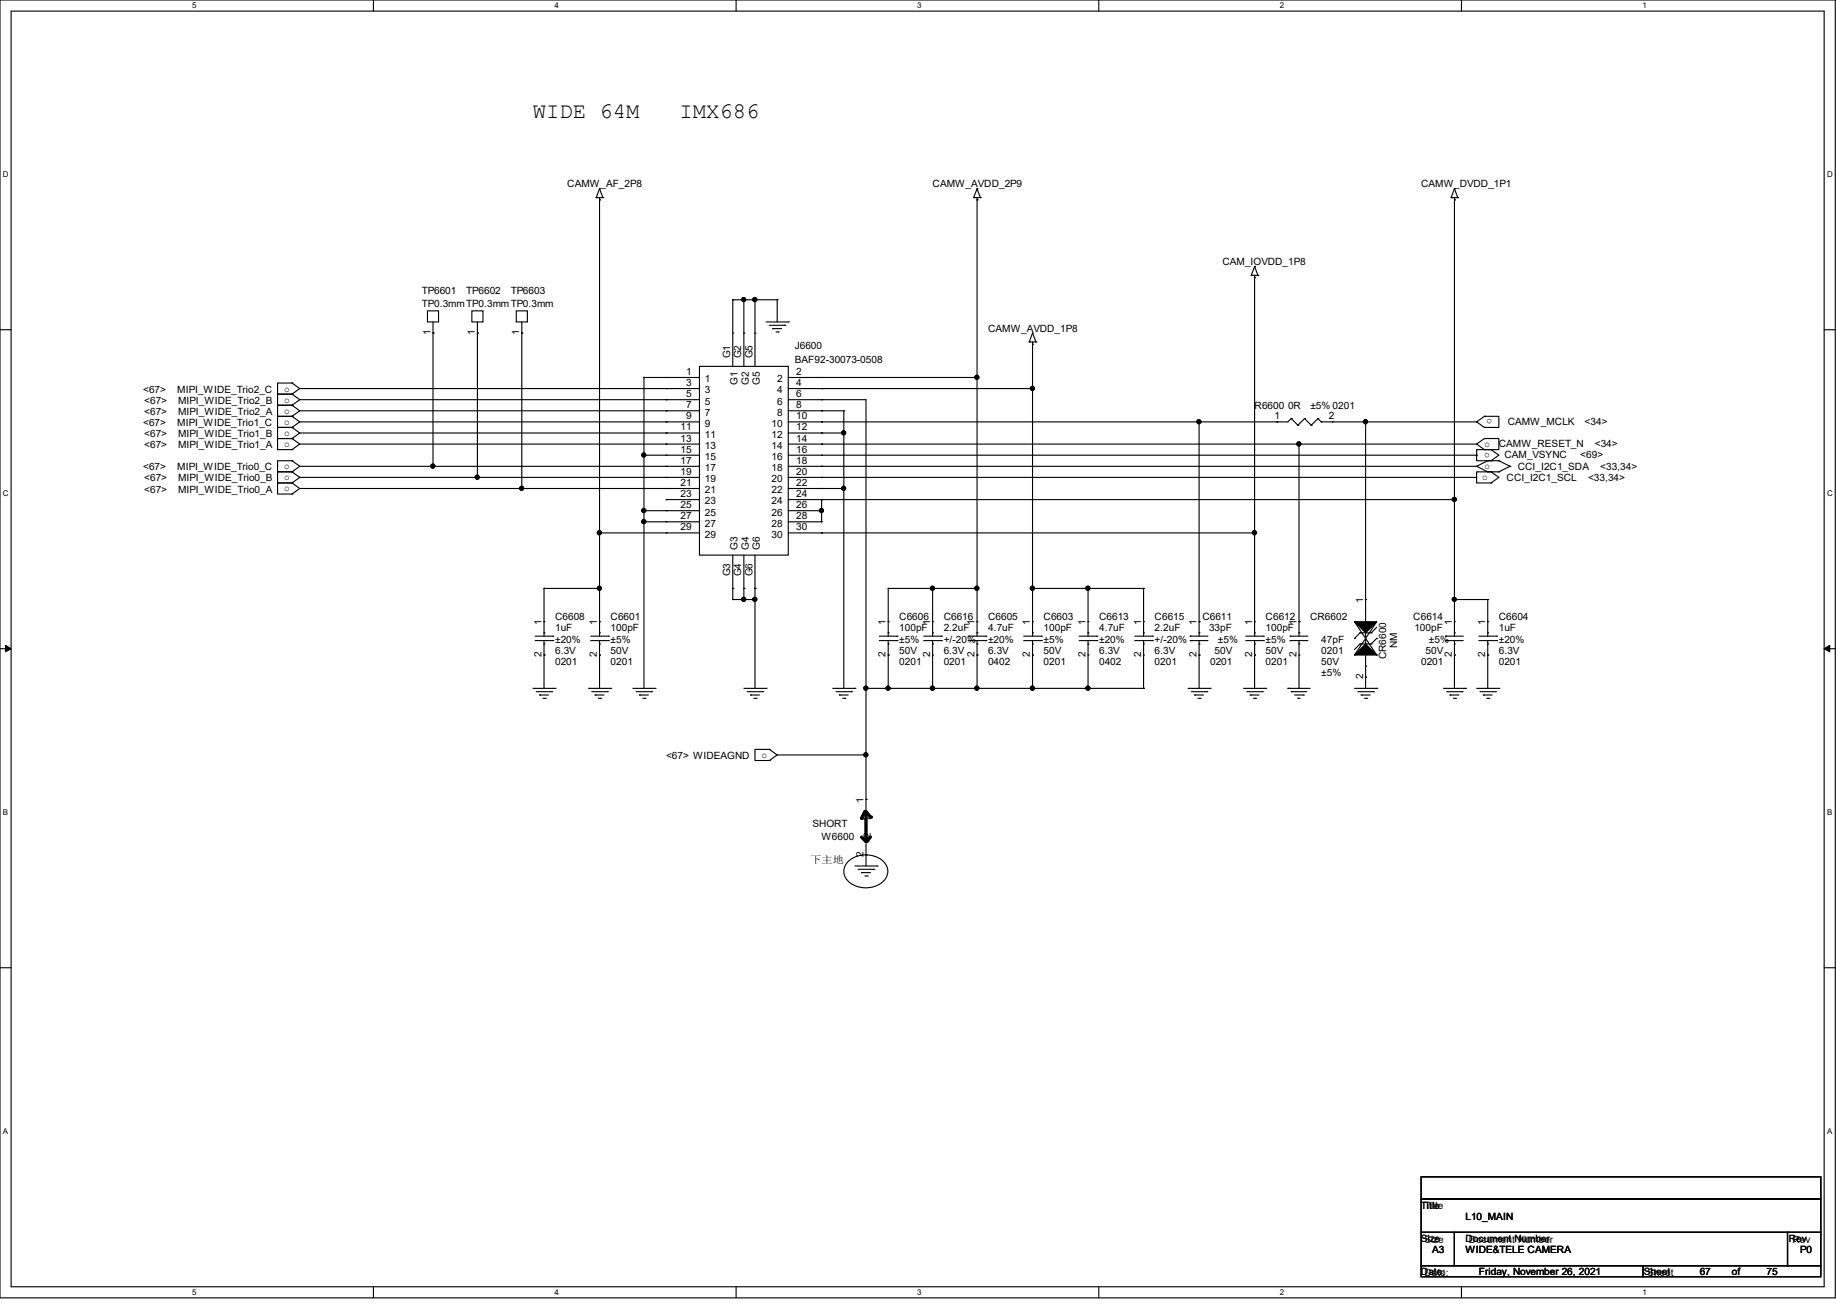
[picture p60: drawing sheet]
<svg xmlns="http://www.w3.org/2000/svg" width="210mm" height="149mm" viewBox="0 0 210 149" stroke-linecap="round" stroke-linejoin="round" font-family="sans-serif">
<defs><g id="words">
<g font-size="2.5">
<text x="61" y="13.5">WIDE 64M</text>
<text x="77.7" y="13.5">IMX686</text>
</g>
<g font-size="1.1">
<text x="64.9" y="21.4">CAMW_AF_2P8</text>
<text x="106.7" y="21.4">CAMW_AVDD_2P9</text>
<text x="162.6" y="21.4">CAMW_DVDD_1P1</text>
<text x="48.3" y="33.6">TP6601</text>
<text x="48.3" y="35.1">TP0.3mmTP0.3mmTP0.3mm</text>
<text x="53.3" y="33.6">TP6602</text>
<text x="58.4" y="33.6">TP6603</text>
<text x="139.8" y="30.3">CAM_IOVDD_1P8</text>
<text x="49.2" y="38.4" transform="rotate(-90 49.2 38.4)">1</text>
<text x="54.3" y="38.4" transform="rotate(-90 54.3 38.4)">1</text>
<text x="59.4" y="38.4" transform="rotate(-90 59.4 38.4)">1</text>
<text x="83.5" y="41" transform="rotate(-90 83.5 41)">G1</text>
<text x="84.8" y="41" transform="rotate(-90 84.8 41)">G2</text>
<text x="86.1" y="41" transform="rotate(-90 86.1 41)">G5</text>
<text x="90.9" y="40">J6600</text>
<text x="90.9" y="41.5">BAF92-30073-0508</text>
<text x="113" y="37.9">CAMW_AVDD_1P8</text>
<text x="16.4" y="44.9">&lt;67&gt;</text>
<text x="16.5" y="46.2">&lt;67&gt;</text>
<text x="16.5" y="47.5">&lt;67&gt;</text>
<text x="20.3" y="44.9">MIPI_WIDE_Trio2_C</text>
<text x="20.4" y="46.2">MIPI_WIDE_Trio2_B</text>
<text x="20.4" y="47.5">MIPI_WIDE_Trio2_A</text>
<text x="32.5" y="44.8">o</text>
<text x="32.5" y="46.1">o</text>
<text x="32.5" y="47.3">o</text>
<text x="78.5" y="42.9">1</text>
<text x="78.5" y="44.2">3</text>
<text x="78.5" y="45.4">5</text>
<text x="78.5" y="46.7">7</text>
<text x="78.5" y="48">9</text>
<text x="80.6" y="43.7">1</text>
<text x="80.6" y="45">3</text>
<text x="80.6" y="46.3">5</text>
<text x="80.6" y="47.5">7</text>
<text x="84.4" y="44.1" transform="rotate(-90 84.4 44.1)">G1</text>
<text x="85.6" y="44.1" transform="rotate(-90 85.6 44.1)">G2</text>
<text x="86.9" y="44.1" transform="rotate(-90 86.9 44.1)">G5</text>
<text x="88.9" y="43.7">2</text>
<text x="88.9" y="45">4</text>
<text x="88.9" y="46.3">6</text>
<text x="88.9" y="47.5">8</text>
<text x="91.1" y="42.9">2</text>
<text x="91.1" y="44.2">4</text>
<text x="91.1" y="45.4">6</text>
<text x="91.1" y="46.7">8</text>
<text x="91.1" y="48">10</text>
<text x="143.5" y="46.8">R6600 0R</text>
<text x="145.8" y="48">1</text>
<text x="149.9" y="46.8">±5% 0201</text>
<text x="152" y="48">2</text>
<text x="170.7" y="48" transform="rotate(-180 170.7 48)">o</text>
<text x="16.4" y="48.7">&lt;67&gt;</text>
<text x="16.4" y="53.8">&lt;67&gt;</text>
<text x="16.5" y="50">&lt;67&gt;</text>
<text x="16.5" y="51.3">&lt;67&gt;</text>
<text x="20.3" y="48.7">MIPI_WIDE_Trio1_C</text>
<text x="20.3" y="53.8">MIPI_WIDE_Trio0_C</text>
<text x="20.4" y="50">MIPI_WIDE_Trio1_B</text>
<text x="20.4" y="51.3">MIPI_WIDE_Trio1_A</text>
<text x="32.5" y="48.6">o</text>
<text x="32.5" y="49.9">o</text>
<text x="32.5" y="51.1">o</text>
<text x="32.5" y="53.7">o</text>
<text x="77.8" y="49.2">11</text>
<text x="77.8" y="50.5">13</text>
<text x="77.8" y="51.8">15</text>
<text x="77.8" y="53">17</text>
<text x="80.6" y="48.8">9</text>
<text x="80.6" y="50.1">11</text>
<text x="80.6" y="51.4">13</text>
<text x="80.6" y="52.6">15</text>
<text x="80.6" y="53.9">17</text>
<text x="88.3" y="48.8">10</text>
<text x="88.3" y="50.1">12</text>
<text x="88.3" y="51.4">14</text>
<text x="88.3" y="52.6">16</text>
<text x="88.3" y="53.9">18</text>
<text x="91.1" y="49.2">12</text>
<text x="91.1" y="50.5">14</text>
<text x="91.1" y="51.8">16</text>
<text x="91.1" y="53">18</text>
<text x="169.8" y="51.1">o</text>
<text x="169.8" y="53.7">o</text>
<text x="170.4" y="51.8" transform="rotate(-180 170.4 51.8)">o</text>
<text x="171.4" y="51.1">CAMW_RESET_N</text>
<text x="172.1" y="52.4">CAM_VSYNC</text>
<text x="172.5" y="48.6">CAMW_MCLK</text>
<text x="173.6" y="53.8">CCI_I2C1_SDA</text>
<text x="180.8" y="52.4">&lt;69&gt;</text>
<text x="181.3" y="48.6">&lt;34&gt;</text>
<text x="182.4" y="51.1">&lt;34&gt;</text>
<text x="183" y="53.8">&lt;33,34&gt;</text>
<text x="16.5" y="55.1">&lt;67&gt;</text>
<text x="16.5" y="56.3">&lt;67&gt;</text>
<text x="20.4" y="55.1">MIPI_WIDE_Trio0_B</text>
<text x="20.4" y="56.3">MIPI_WIDE_Trio0_A</text>
<text x="32.5" y="55">o</text>
<text x="32.5" y="56.2">o</text>
<text x="77.8" y="54.3">19</text>
<text x="77.8" y="55.6">21</text>
<text x="77.8" y="56.9">23</text>
<text x="77.8" y="58.1">25</text>
<text x="77.8" y="59.4">27</text>
<text x="80.6" y="55.2">19</text>
<text x="80.6" y="56.4">21</text>
<text x="80.6" y="57.7">23</text>
<text x="80.6" y="59">25</text>
<text x="88.3" y="55.2">20</text>
<text x="88.3" y="56.4">22</text>
<text x="88.3" y="57.7">24</text>
<text x="88.3" y="59">26</text>
<text x="91.1" y="54.3">20</text>
<text x="91.1" y="55.6">22</text>
<text x="91.1" y="56.9">24</text>
<text x="91.1" y="58.1">26</text>
<text x="91.1" y="59.4">28</text>
<text x="169.5" y="55">o</text>
<text x="172.3" y="55.1">CCI_I2C1_SCL</text>
<text x="181.7" y="55.1">&lt;33,34&gt;</text>
<text x="77.8" y="60.7">29</text>
<text x="80.6" y="60.2">27</text>
<text x="80.6" y="61.5">29</text>
<text x="83.5" y="65.9" transform="rotate(-90 83.5 65.9)">G3</text>
<text x="84.4" y="62.9" transform="rotate(-90 84.4 62.9)">G3</text>
<text x="84.8" y="65.9" transform="rotate(-90 84.8 65.9)">G4</text>
<text x="85.6" y="62.9" transform="rotate(-90 85.6 62.9)">G4</text>
<text x="86.1" y="65.9" transform="rotate(-90 86.1 65.9)">G6</text>
<text x="86.9" y="62.9" transform="rotate(-90 86.9 62.9)">G6</text>
<text x="88.3" y="60.2">28</text>
<text x="88.3" y="61.5">30</text>
<text x="91.1" y="60.7">30</text>
<text x="61.9" y="71.5" transform="rotate(-90 61.9 71.5)">1</text>
<text x="63.5" y="71">C6608</text>
<text x="68.3" y="71.5" transform="rotate(-90 68.3 71.5)">1</text>
<text x="69.8" y="71">C6601</text>
<text x="101.3" y="71.5" transform="rotate(-90 101.3 71.5)">1</text>
<text x="102.9" y="71">C6606</text>
<text x="106.4" y="71.5" transform="rotate(-90 106.4 71.5)">1</text>
<text x="107.9" y="71">C6616</text>
<text x="111.5" y="71.5" transform="rotate(-90 111.5 71.5)">1</text>
<text x="113" y="71">C6605</text>
<text x="117.8" y="71.5" transform="rotate(-90 117.8 71.5)">1</text>
<text x="119.4" y="71">C6603</text>
<text x="124.2" y="71.5" transform="rotate(-90 124.2 71.5)">1</text>
<text x="125.7" y="71">C6613</text>
<text x="130.5" y="71.5" transform="rotate(-90 130.5 71.5)">1</text>
<text x="132.1" y="71">C6615</text>
<text x="136.9" y="71.5" transform="rotate(-90 136.9 71.5)">1</text>
<text x="137.5" y="71">C6611</text>
<text x="143.2" y="71.5" transform="rotate(-90 143.2 71.5)">1</text>
<text x="144.8" y="71">C6612</text>
<text x="148.3" y="71.5" transform="rotate(-90 148.3 71.5)">1</text>
<text x="149.9" y="71">CR6602</text>
<text x="155.9" y="69" transform="rotate(-90 155.9 69)">1</text>
<text x="161.7" y="71">C6614</text>
<text x="166.1" y="71.5" transform="rotate(-90 166.1 71.5)">1</text>
<text x="169.9" y="71.5" transform="rotate(-90 169.9 71.5)">1</text>
<text x="171.4" y="71">C6604</text>
<text x="61.9" y="75.2" transform="rotate(-90 61.9 75.2)">2</text>
<text x="63.5" y="72.2">1uF</text>
<text x="63.5" y="76">0201</text>
<text x="63.5" y="74.8">6.3V</text>
<text x="63.5" y="73.5">±20%</text>
<text x="68.3" y="75.2" transform="rotate(-90 68.3 75.2)">2</text>
<text x="69.8" y="72.2">100pF</text>
<text x="69.8" y="76">0201</text>
<text x="69.8" y="74.8">50V</text>
<text x="69.8" y="73.5">±5%</text>
<text x="101.3" y="75.2" transform="rotate(-90 101.3 75.2)">2</text>
<text x="102.9" y="72.2">100pF</text>
<text x="102.9" y="76">0201</text>
<text x="102.9" y="74.8">50V</text>
<text x="102.9" y="73.5">±5%</text>
<text x="106.4" y="75.2" transform="rotate(-90 106.4 75.2)">2</text>
<text x="107.9" y="72.2">2.2uF</text>
<text x="107.9" y="76">0201</text>
<text x="107.9" y="74.8">6.3V</text>
<text x="107.9" y="73.5">+/-20%</text>
<text x="111.5" y="75.2" transform="rotate(-90 111.5 75.2)">2</text>
<text x="113" y="72.2">4.7uF</text>
<text x="113" y="76">0402</text>
<text x="113" y="74.8">6.3V</text>
<text x="113" y="73.5">±20%</text>
<text x="117.8" y="75.2" transform="rotate(-90 117.8 75.2)">2</text>
<text x="119.4" y="72.2">100pF</text>
<text x="119.4" y="76">0201</text>
<text x="119.4" y="74.8">50V</text>
<text x="119.4" y="73.5">±5%</text>
<text x="124.2" y="75.2" transform="rotate(-90 124.2 75.2)">2</text>
<text x="125.7" y="72.2">4.7uF</text>
<text x="125.7" y="76">0402</text>
<text x="125.7" y="74.8">6.3V</text>
<text x="125.7" y="73.5">±20%</text>
<text x="130.5" y="75.2" transform="rotate(-90 130.5 75.2)">2</text>
<text x="132.1" y="72.2">2.2uF</text>
<text x="132.1" y="76">0201</text>
<text x="132.1" y="74.8">6.3V</text>
<text x="132.1" y="73.5">+/-20%</text>
<text x="136.9" y="75.2" transform="rotate(-90 136.9 75.2)">2</text>
<text x="138.3" y="72.2">33pF</text>
<text x="138.4" y="76">0201</text>
<text x="138.9" y="74.8">50V</text>
<text x="139.3" y="73.5">±5%</text>
<text x="143.2" y="75.2" transform="rotate(-90 143.2 75.2)">2</text>
<text x="144.8" y="72.2">100pF</text>
<text x="144.8" y="76">0201</text>
<text x="144.8" y="74.8">50V</text>
<text x="144.8" y="73.5">±5%</text>
<text x="148.3" y="75.2" transform="rotate(-90 148.3 75.2)">2</text>
<text x="151.1" y="73.5">47pF</text>
<text x="151.1" y="74.8">0201</text>
<text x="151.1" y="76">50V</text>
<text x="151.1" y="77.3">±5%</text>
<text x="155.9" y="77.7" transform="rotate(-90 155.9 77.7)">2</text>
<text x="158.5" y="75.4" transform="rotate(-90 158.5 75.4)">CR6600</text>
<text x="159.8" y="74.2" transform="rotate(-90 159.8 74.2)">NM</text>
<text x="161.8" y="72.2">100pF</text>
<text x="162.6" y="76">0201</text>
<text x="163.1" y="74.8">50V</text>
<text x="163.5" y="73.5">±5%</text>
<text x="166.1" y="75.2" transform="rotate(-90 166.1 75.2)">2</text>
<text x="169.9" y="75.2" transform="rotate(-90 169.9 75.2)">2</text>
<text x="171.4" y="72.2">1uF</text>
<text x="171.4" y="76">0201</text>
<text x="171.4" y="74.8">6.3V</text>
<text x="171.4" y="73.5">±20%</text>
<text x="76.2" y="86.8">&lt;67&gt; WIDEAGND</text>
<text x="87.1" y="86.7">o</text>
<text x="93" y="94.6">SHORT</text>
<text x="98.8" y="91.8" transform="rotate(-90 98.8 91.8)">1</text>
<text x="99.6" y="95.9" transform="rotate(-90 99.6 95.9)">2</text>
<text x="99.6" y="94" transform="rotate(-90 99.6 94)">1</text>
<text x="92.7" y="98.8">下主地</text>
<text x="94" y="96.1">W6600</text>
<text x="98.8" y="98.1" transform="rotate(-90 98.8 98.1)">2</text>
<text x="162.5" y="138.3">Title</text>
<text x="162.5" y="142.1">Size</text>
<text x="162.9" y="138.3">Title</text>
<text x="162.9" y="142.1">Size</text>
<text x="163.8" y="143.3">A3</text>
<text x="167.6" y="142.1">Document Number</text>
<text x="167.6" y="143.3">WIDE&amp;TELE CAMERA</text>
<text x="167.6" y="139.5">L10_MAIN</text>
<text x="168" y="142.1">Document Number</text>
<text x="204.6" y="142.1">Rev</text>
<text x="205" y="142.1">Rev</text>
<text x="205.9" y="143.3">P0</text>
<text x="162.5" y="145.9">Date:</text>
<text x="162.9" y="146">Date:</text>
<text x="169.2" y="145.9">Friday, November 26, 2021</text>
<text x="188" y="145.9">Sheet</text>
<text x="188.4" y="146">Sheet</text>
<text x="194.4" y="145.9">67</text>
<text x="198.1" y="145.9">of</text>
<text x="202.1" y="145.9">75</text>
</g>
<g font-size=".9">
<text x="22" y=".9">5</text>
<text x="63.4" y=".9">4</text>
<text x="104.9" y=".9">3</text>
<text x="146.4" y=".9">2</text>
<text x="187.9" y=".9">1</text>
<text x=".3" y="20.3">D</text>
<text x="209" y="20.3">D</text>
<text x=".3" y="56.7">C</text>
<text x="209" y="56.7">C</text>
<text x=".3" y="93.2">B</text>
<text x="209" y="93.2">B</text>
<text x=".3" y="129.7">A</text>
<text x="209" y="129.7">A</text>
<text x="22" y="148.1">5</text>
<text x="63.4" y="148.1">4</text>
<text x="104.9" y="148.1">3</text>
<text x="146.4" y="148.1">2</text>
<text x="187.9" y="148.1">1</text>
</g>
</g></defs>
<path d="M0 0h209.9v148.5h-209.9zM1.3 1.3h207.4v145.9h-207.4z" fill="none" stroke="#000" stroke-width=".13"/>
<g fill="#fff">
<path d="M22 .1h.5v1h-.5z"/>
<path d="M22 147.3h.5v1h-.5z"/>
</g>
<path d="M42.7 0v1.3M42.7 147.2v1.3" fill="none" stroke="#000" stroke-width=".13"/>
<g fill="#fff">
<path d="M63.4 .1h.5v1h-.5z"/>
<path d="M63.4 147.3h.5v1h-.5z"/>
</g>
<path d="M84.2 0v1.3M84.2 147.2v1.3" fill="none" stroke="#000" stroke-width=".13"/>
<g fill="#fff">
<path d="M104.9 .1h.5v1h-.5z"/>
<path d="M104.9 147.3h.5v1h-.5z"/>
</g>
<path d="M125.7 0v1.3M125.7 147.2v1.3" fill="none" stroke="#000" stroke-width=".13"/>
<g fill="#fff">
<path d="M146.4 .1h.5v1h-.5z"/>
<path d="M146.4 147.3h.5v1h-.5z"/>
</g>
<path d="M167.2 0v1.3M167.2 147.2v1.3" fill="none" stroke="#000" stroke-width=".13"/>
<g fill="#fff">
<path d="M187.9 .1h.5v1h-.5z"/>
<path d="M187.9 147.3h.5v1h-.5z"/>
<path d="M.3 19.5h.7v1h-.7z"/>
<path d="M209 19.5h.6v1h-.6z"/>
<path d="M.3 55.9h.7v1h-.7z"/>
<path d="M209 55.9h.6v1h-.6z"/>
</g>
<path d="M0 37.7h1.3M208.7 37.7h1.2" fill="none" stroke="#000" stroke-width=".13"/>
<g fill="#fff">
<path d="M.3 92.4h.6v1h-.6z"/>
<path d="M209 92.4h.6v1h-.6z"/>
</g>
<path d="M0 74.2h1.3M208.7 74.2h1.2" fill="none" stroke="#000" stroke-width=".13"/>
<path d="M.6 73.8l.7 .4-.7 .3zM208.7 74.2l.6-.4v.7z" fill="#000" stroke="#000" stroke-width=".13"/>
<g fill="#fff">
<path d="M.3 128.9h.6v1h-.6z"/>
<path d="M209 128.9h.6v1h-.6z"/>
</g>
<g fill="none" stroke="#000" stroke-width=".13">
<path d="M48.9 35.6h1.3v1.2h-1.3zM49.5 38.1h.1M49.5 36.8v16.5M54 35.6h1.2v1.2h-1.2zM54.6 38.1h.1M54.6 36.8v17.8M59.1 35.6h1.2v1.2h-1.2zM59.7 38.1h.1M59.7 36.8v19.1M68.2 22.6h.1M68.2 22.6h.8M68.6 22.9h.1"/>
<path d="M68.6 21.6h.1M68.6 22.6v50.2M68.6 21.6l-.4 1M68.6 21.6l.4 1M69 22.6h.1M83.8 34.3h5.1M83.8 38.1h.1M83.8 34.3h.1M83.8 34.3v7.6M85.1 38.1h.1M85.1 34.3h.1M85.1 34.3v7.6"/>
<path d="M86.4 38.1h.1M86.4 34.3h.1M86.4 34.3v7.6M87.6 36.8h2.6M88 37.2h1.8M88.4 37.6h.1M88.4 37.6h1M88.8 38h.2M88.9 34.3h.1M88.9 34.3v2.5M89 38h.1M89.8 37.2h.1"/>
<path d="M90.2 36.8h.1M111.4 22.6h.1M111.4 22.6h.7M111.8 22.9h.1M111.8 21.6h.1M111.8 22.6v50.2M111.8 21.6l.3 1M111.8 21.6l-.4 1M112.1 22.6h.1M117.7 39.1h.1M117.7 39.1h.8M118.1 39.4h.1"/>
<path d="M118.1 38.1h.1M118.1 39.1v33.7M118.1 38.1l.4 1M118.1 38.1l-.4 1M118.5 39.1h.1M143.1 31.5h.1M143.1 31.5h.8M143.5 31.7h.1M143.5 30.5h.1M143.5 31.5v41.3M143.5 30.5l-.4 1M143.5 30.5l.4 1"/>
<path d="M143.9 31.5h.1M166 22.6h.1M166 22.6h.8M166.4 21.6l-.4 1M166.4 22.9h.1M166.4 21.6h.1M166.4 22.6v50.2M166.4 21.6l.4 1M166.8 22.6h.1M33.4 43.8l.9 .6M33.4 45.1l.9 .6M33.4 46.4l.9 .6"/>
<path d="M33.4 47.6l.9 .7M33.4 48.9l.9 .6M33.4 50.2l.9 .6M33.4 52.7l.9 .6M33.4 54l.9 .6M33.4 55.2l.9 .7M33.4 43.8h.1M33.4 45.1h.1M33.4 43.8h-1.7v1.3h1.7M33.4 46.4h.1M33.4 45.1h-1.7v1.3h1.7M33.4 47.6h.1"/>
<path d="M33.4 46.4h-1.7v1.2h1.7M33.4 48.9h.1M33.4 47.6h-1.7v1.3h1.7M33.4 50.2h.1M33.4 48.9h-1.7v1.3h1.7M33.4 51.4h.1M33.4 50.2h-1.7v1.2h1.7M33.4 52.7h.1M33.4 54h.1M33.4 52.7h-1.7v1.3h1.7M33.4 55.2h.1M33.4 54h-1.7v1.2h1.7"/>
<path d="M33.4 56.5h.1M33.4 55.2h-1.7v1.3h1.7M34.3 44.4h45.7M34.3 49.5h45.7M34.3 50.8h45.7M34.3 54.6h45.7M34.3 55.9h45.7M34.3 48.3h45.7M34.3 45.7h45.7M34.3 47h45.7M34.3 53.3h45.7M34.3 44.4l-.9 .7"/>
<path d="M34.3 45.7l-.9 .7M34.3 47l-.9 .6M34.3 48.3l-.9 .6M34.3 49.5l-.9 .7M34.3 50.8l-.9 .6M34.3 53.3l-.9 .7M34.3 54.6l-.9 .6M34.3 55.9l-.9 .6M49.5 53.3h.1M54.6 54.6h.1M59.7 55.9h.1M73.7 52.1h6.3"/>
<path d="M73.7 52.1h.1M73.7 58.4h6.3M73.7 59.7h6.3M73.7 58.4h.1M73.7 59.7h.1M73.7 43.2h6.3M73.7 43.2h.1M73.7 43.2v35.5M76.2 43.2h.1M76.2 44.4h.1M76.2 45.7h.1M76.2 47h.1"/>
<path d="M76.2 48.3h.1M76.2 49.5h.1M76.2 50.8h.1M76.2 52.1h.1M76.2 53.3h.1M76.2 54.6h.1M76.2 55.9h.1M76.2 57.1h.1M76.2 58.4h.1M76.2 59.7h.1M76.2 57.1h3.8M80 41.9h10.2v21.6h-10.2z"/>
<path d="M90.2 45.7h8.9v47M90.2 43.2h21.6M90.2 44.4h27.9M90.2 47h6.3M90.2 49.5h6.3M90.2 50.8h78.7M90.2 52.1h78.7M90.2 53.3h78.7M90.2 54.6h78.7M90.2 55.9h6.3M90.2 57.1h76.2M90.2 58.4h3.8"/>
<path d="M90.2 59.7h3.8M94 57.1v2.6M94 43.2h.1M94 44.4h.1M94 45.7h.1M94 47h.1M94 48.3h.1M94 49.5h.1M94 50.8h.1M94 52.1h.1M94 53.3h.1M94 54.6h.1"/>
<path d="M94 55.9h.1M94 57.1h.1M94 58.4h.1M94 59.7h.1M96.5 55.9h.1M96.5 49.5h.1M96.5 47h.1M96.5 47v31.7M111.8 43.2h.1M118.1 44.4h.1M137.2 48.3v24.5M146 48.3h.1"/>
<path d="M147.7 47.9h.1M147.7 47.9l.8 .7M147.7 47.9l-.4 .4h-57.1M148.5 48.6h.1M148.6 50.8h.1M148.6 50.8v22M149.2 47.9l-.7 .7M149.2 47.9h.1M149.2 47.9l.8 .7M150 48.6h.1M150.7 47.9l-.7 .7M150.7 47.9h.1"/>
<path d="M150.7 47.9l.4 .4M151.1 48.3h.1M151.1 48.3h17.8M152.4 48.3h.1M156.2 48.3h.1M156.2 48.3v22.8M166.4 57.1h.1M168.9 52.1h.1M168.9 48.3h.1M168.9 53.3h.1M168.9 48.3l.9 .6M168.9 50.8l.9 .6"/>
<path d="M168.9 53.3l1.3 .7M169.8 47.6l-.9 .7M169.8 50.2l-.9 .6M169.8 48.9h.1M169.8 47.6h.1M169.8 47.6h1.7v1.3h-1.7M169.8 50.2h.1M169.8 51.4h.1M169.8 50.2h1.7v1.2h-1.7M170.2 52.7l-1.3 .6M170.2 52.7h.1M170.2 54h.1"/>
<path d="M170.2 52.7h1.2M170.2 54h1.2M170.6 51.4l.8 .7-.8 .6M170.6 54l.8 .6-.8 .6M170.6 52.7h.1M170.6 51.4h.1M170.6 51.4h-1.7v1.3h1.7M170.6 54h.1M170.6 55.2h.1M170.6 54h-1.7v1.2h1.7M171.4 52.7h.1M171.4 54h.1"/>
<path d="M171.4 52.7l1.3 .6M172.7 53.3h.1M172.7 53.3l-1.2 .7M61 78.7h2.5M61.2 72.8h2M61.2 73.3h2M61.3 79.1h1.8M61.7 79.5h1M61.7 79.5h.1M62.1 79.9h.3M62.2 67.3h6.4M62.2 67.3h.1"/>
<path d="M62.2 67.3v5.5M62.2 72.4h.1M62.2 73.7h.1M62.2 71.1h.1M62.2 74.9h.1M62.2 73.3v5.4M62.4 79.9h.1M63.1 79.1h.1M63.2 72.8h.1M63.2 73.3h.1M63.5 78.7h.1M67.3 78.7h2.6"/>
<path d="M67.6 72.8h2M67.6 73.3h2M67.7 79.1h1.8M68.1 79.5h1M68.1 79.5h.1M68.5 79.9h.2M68.6 61h.1M68.6 67.3h.1M68.6 61h11.4M68.6 72.4h.1M68.6 73.7h.1M68.6 71.1h.1"/>
<path d="M68.6 74.9h.1M68.6 73.3v5.4M68.7 79.9h.1M69.5 79.1h.1M69.6 72.8h.1M69.6 73.3h.1M69.8 78.7h.1M72.4 78.7h2.5M72.8 79.1h1.7M73.2 79.5h.1M73.2 79.5h1M73.5 79.9h.3"/>
<path d="M73.8 79.9h.1M74.5 79.1h.1M74.9 78.7h.1M76.2 61h.1M83.8 68.6h2.6M83.8 68.6h.1M83.8 67.3h.1M83.8 63.5v5.1M85.1 68.6h.1M85.1 67.3h.1M85.1 63.5v5.1M85.1 78.7h2.5"/>
<path d="M85.5 79.1h1.7M85.9 79.5h.1M85.9 79.5h1M86.2 79.9h.3M86.4 68.6h.1M86.4 67.3h.1M86.4 63.5v15.2M86.5 79.9h.1M87.2 79.1h.1M87.6 78.7h.1M90.2 61h53.3M94 61h.1"/>
<path d="M95.2 78.7h2.6M95.6 79.1h1.8M96 79.5h.1M96 79.5h1M96.4 79.9h.2M96.6 79.9h.1M97.4 79.1h.1M97.8 78.7h.1M99.1 78.7h.1M99.1 78.7h31.7M100.6 72.8h2M100.6 73.3h2"/>
<path d="M101.6 67.3h.1M101.6 78.7h.1M101.6 67.3v5.5M101.6 67.3h10.2M101.6 72.4h.1M101.6 73.7h.1M101.6 71.1h.1M101.6 74.9h.1M101.6 73.3v5.4M102.6 72.8h.1M102.6 73.3h.1M105.7 72.8h2"/>
<path d="M105.7 73.3h2M106.7 67.3h.1M106.7 78.7h.1M106.7 67.3v5.5M106.7 72.4h.1M106.7 73.7h.1M106.7 71.1h.1M106.7 74.9h.1M106.7 73.3v5.4M107.7 72.8h.1M107.7 73.3h.1M110.7 72.8h2.1"/>
<path d="M110.7 73.3h2.1M111.8 67.3h.1M111.8 78.7h.1M111.8 72.4h.1M111.8 73.7h.1M111.8 71.1h.1M111.8 74.9h.1M111.8 73.3v5.4M112.8 72.8h.1M112.8 73.3h.1M117.1 72.8h2M117.1 73.3h2"/>
<path d="M118.1 67.3h.1M118.1 78.7h.1M118.1 67.3h12.7M118.1 72.4h.1M118.1 73.7h.1M118.1 71.1h.1M118.1 74.9h.1M118.1 73.3v5.4M119.1 72.8h.1M119.1 73.3h.1M123.4 72.8h2.1M123.4 73.3h2.1"/>
<path d="M124.5 78.7h.1M124.5 67.3h.1M124.5 67.3v5.5M124.5 72.4h.1M124.5 73.7h.1M124.5 71.1h.1M124.5 74.9h.1M124.5 73.3v5.4M125.5 72.8h.1M125.5 73.3h.1M129.8 72.8h2M129.8 73.3h2"/>
<path d="M130.8 67.3h.1M130.8 78.7h.1M130.8 67.3v5.5M130.8 72.4h.1M130.8 73.7h.1M130.8 71.1h.1M130.8 74.9h.1M130.8 73.3v5.4M131.8 72.8h.1M131.8 73.3h.1M135.9 78.7h2.5M136.1 72.8h2.1"/>
<path d="M136.1 73.3h2.1M136.1 72.8h.1M136.1 73.3h.1M136.3 79.1h1.7M136.7 79.5h.1M136.7 79.5h1M137 79.9h.3M137.2 72.4h.1M137.2 73.7h.1M137.2 71.1h.1M137.2 74.9h.1M137.2 73.3v5.4"/>
<path d="M137.3 79.9h.1M138 79.1h.1M138.4 78.7h.1M142.2 78.7h2.6M142.5 72.8h2M142.5 73.3h2M142.6 79.1h1.8M143 79.5h.1M143 79.5h1M143.4 79.9h.2M143.5 61h.1M143.5 72.4h.1"/>
<path d="M143.5 73.7h.1M143.5 71.1h.1M143.5 74.9h.1M143.5 73.3v5.4M143.6 79.9h.1M144.4 79.1h.1M144.5 72.8h.1M144.5 73.3h.1M144.8 78.7h.1M147.3 78.7h2.6M147.3 78.7h.1M147.6 72.8h2"/>
<path d="M147.6 73.3h2M147.6 72.8h.1M147.6 73.3h.1M147.7 79.1h.1M147.7 79.1h1.8M148.1 79.5h1M148.5 79.9h.1M148.5 79.9h.2M148.6 78.7h.1M148.6 72.4h.1M148.6 73.7h.1M148.6 71.1h.1"/>
<path d="M148.6 74.9h.1M148.6 73.3v5.4M149.1 79.5h.1M154.9 73h.1M154.9 74.9h.1M154.9 71.1l2.6 3.8M154.9 78.7h2.6M155.3 79.1h1.8M155.6 72.4h.1M155.6 73.7h.1M155.6 72.4l-.7 .6M155.6 73.7h1.2"/>
<path d="M155.6 72.4h1.2M155.6 73.7l-.7 .6M155.7 79.5h.1M155.7 79.5h1M156.1 79.9h.2M156.2 71.1h.1M156.2 73.7h.1M156.2 76.2h.1M156.2 68.6h.1M156.2 77.5h.1M156.2 72.4v1.3M156.2 74.9v3.8"/>
<path d="M156.3 79.9h.1M156.8 72.4h.1M156.8 73.7h.1M157.1 79.1h.1M157.5 73h.1M157.5 74.9h.1M157.5 71.8l-.7 .6M157.5 71.1l-2.6 3.8M157.5 73l-.7 .7M157.5 78.7h.1M165.1 78.7h2.5M165.4 72.8h.1"/>
<path d="M165.4 73.3h.1M165.4 72.8h2M165.4 73.3h2M165.5 79.1h1.8M165.9 79.5h.1M165.9 79.5h1M166.2 79.9h.3M166.4 68.6h3.8M166.4 68.6h.1M166.4 72.4h.1M166.4 73.7h.1M166.4 71.1h.1"/>
<path d="M166.4 74.9h.1M166.4 73.3v5.4M166.5 79.9h.1M167.3 79.1h.1M167.6 78.7h.1M168.9 78.7h2.5M169.2 72.8h2M169.2 73.3h2M169.3 79.1h1.8M169.7 79.5h.1M169.7 79.5h1M170.1 79.9h.2"/>
<path d="M170.2 68.6h.1M170.2 68.6v4.2M170.2 72.4h.1M170.2 73.7h.1M170.2 71.1h.1M170.2 74.9h.1M170.2 73.3v5.4M170.3 79.9h.1M171.1 79.1h.1M171.2 72.8h.1M171.2 73.3h.1M171.4 78.7h.1"/>
<path d="M88 85.7h.1M88 87h.1M88 85.7h-1.6v1.3h1.6M88 85.7l.9 .7M88.9 86.4h10.2M88.9 86.4l-.9 .6M96.9 98.7a3 3 0 0 1 4.3 0 1.65 1.65 0 0 1-.9 2.6 3 3 0 0 1-3.4-.7 1.49 1.49 0 0 1 0-1.9zM97.8 99.1h2.5M98.2 99.4h1.7M98.6 99.8h.1M98.6 99.8h1M99.1 86.4h.1"/>
<path d="M99.1 91.4h.1M99.1 97.8h.1M99.1 96.5v2.6M99.9 99.4h.1M100.3 99.1h.1M0 110.7h1.3M98.9 100.2h.3M99.2 100.2h.1M208.7 110.7h1.2M162.6 134.6h45.7v2.6h-45.7zM162.6 137.2h45.7v3.8h-45.7zM162.6 144.8h25.4v1.2h-25.4z"/>
<path d="M162.6 141h3.8v3.8h-3.8zM166.4 141h38.1v3.8h-38.1zM188 144.8h20.3v1.2h-20.3zM204.5 141h3.8v3.8h-3.8z"/>
</g>
<path d="M98.6 95.8l.5 .5M98.9 92.8l-.3 .8M99.1 93.1v2.8M99.1 92.8l.5 .7M99.6 95.8l-.4 .3" fill="none" stroke="#000" stroke-width=".38"/>
<g fill="#000">
<circle cx="98.6" cy="93.6" r=".19"/>
<circle cx="99.1" cy="96.3" r=".19"/>
<circle cx="99.1" cy="95.9" r=".19"/>
<circle cx="99.2" cy="96.1" r=".19"/>
<circle cx="99.6" cy="93.5" r=".19"/>
</g>
<g fill="#000" stroke="#000" stroke-width=".13">
<path d="M156.2 73.7l1.3 1.2h-2.6zM154.9 71.1h2.6l-1.3 1.3z"/>
<circle cx="85.1" cy="34.3" r=".23"/>
<circle cx="86.3" cy="34.3" r=".23"/>
<circle cx="49.5" cy="53.3" r=".23"/>
<circle cx="54.6" cy="54.6" r=".23"/>
<circle cx="59.7" cy="55.9" r=".23"/>
<circle cx="73.6" cy="52" r=".23"/>
<circle cx="73.6" cy="58.4" r=".23"/>
<circle cx="73.6" cy="59.7" r=".23"/>
<circle cx="94" cy="58.4" r=".23"/>
<circle cx="96.5" cy="55.9" r=".23"/>
<circle cx="96.5" cy="49.5" r=".23"/>
<circle cx="111.7" cy="43.2" r=".23"/>
<circle cx="118.1" cy="44.4" r=".23"/>
<circle cx="137.1" cy="48.2" r=".23"/>
<circle cx="148.6" cy="50.8" r=".23"/>
<circle cx="156.2" cy="48.2" r=".23"/>
<circle cx="166.3" cy="57.1" r=".23"/>
<circle cx="68.6" cy="60.9" r=".23"/>
<circle cx="68.6" cy="67.3" r=".23"/>
<circle cx="85.1" cy="68.6" r=".23"/>
<circle cx="86.3" cy="68.6" r=".23"/>
<circle cx="99" cy="78.7" r=".23"/>
<circle cx="101.6" cy="78.7" r=".23"/>
<circle cx="106.7" cy="78.7" r=".23"/>
<circle cx="106.7" cy="67.3" r=".23"/>
<circle cx="111.7" cy="78.7" r=".23"/>
<circle cx="111.7" cy="67.3" r=".23"/>
<circle cx="118.1" cy="67.3" r=".23"/>
<circle cx="118.1" cy="78.7" r=".23"/>
<circle cx="124.4" cy="67.3" r=".23"/>
<circle cx="124.4" cy="78.7" r=".23"/>
<circle cx="143.5" cy="60.9" r=".23"/>
<circle cx="166.3" cy="68.6" r=".23"/>
<circle cx="99" cy="86.3" r=".23"/>
</g>
<use href="#words"/>
</svg>
